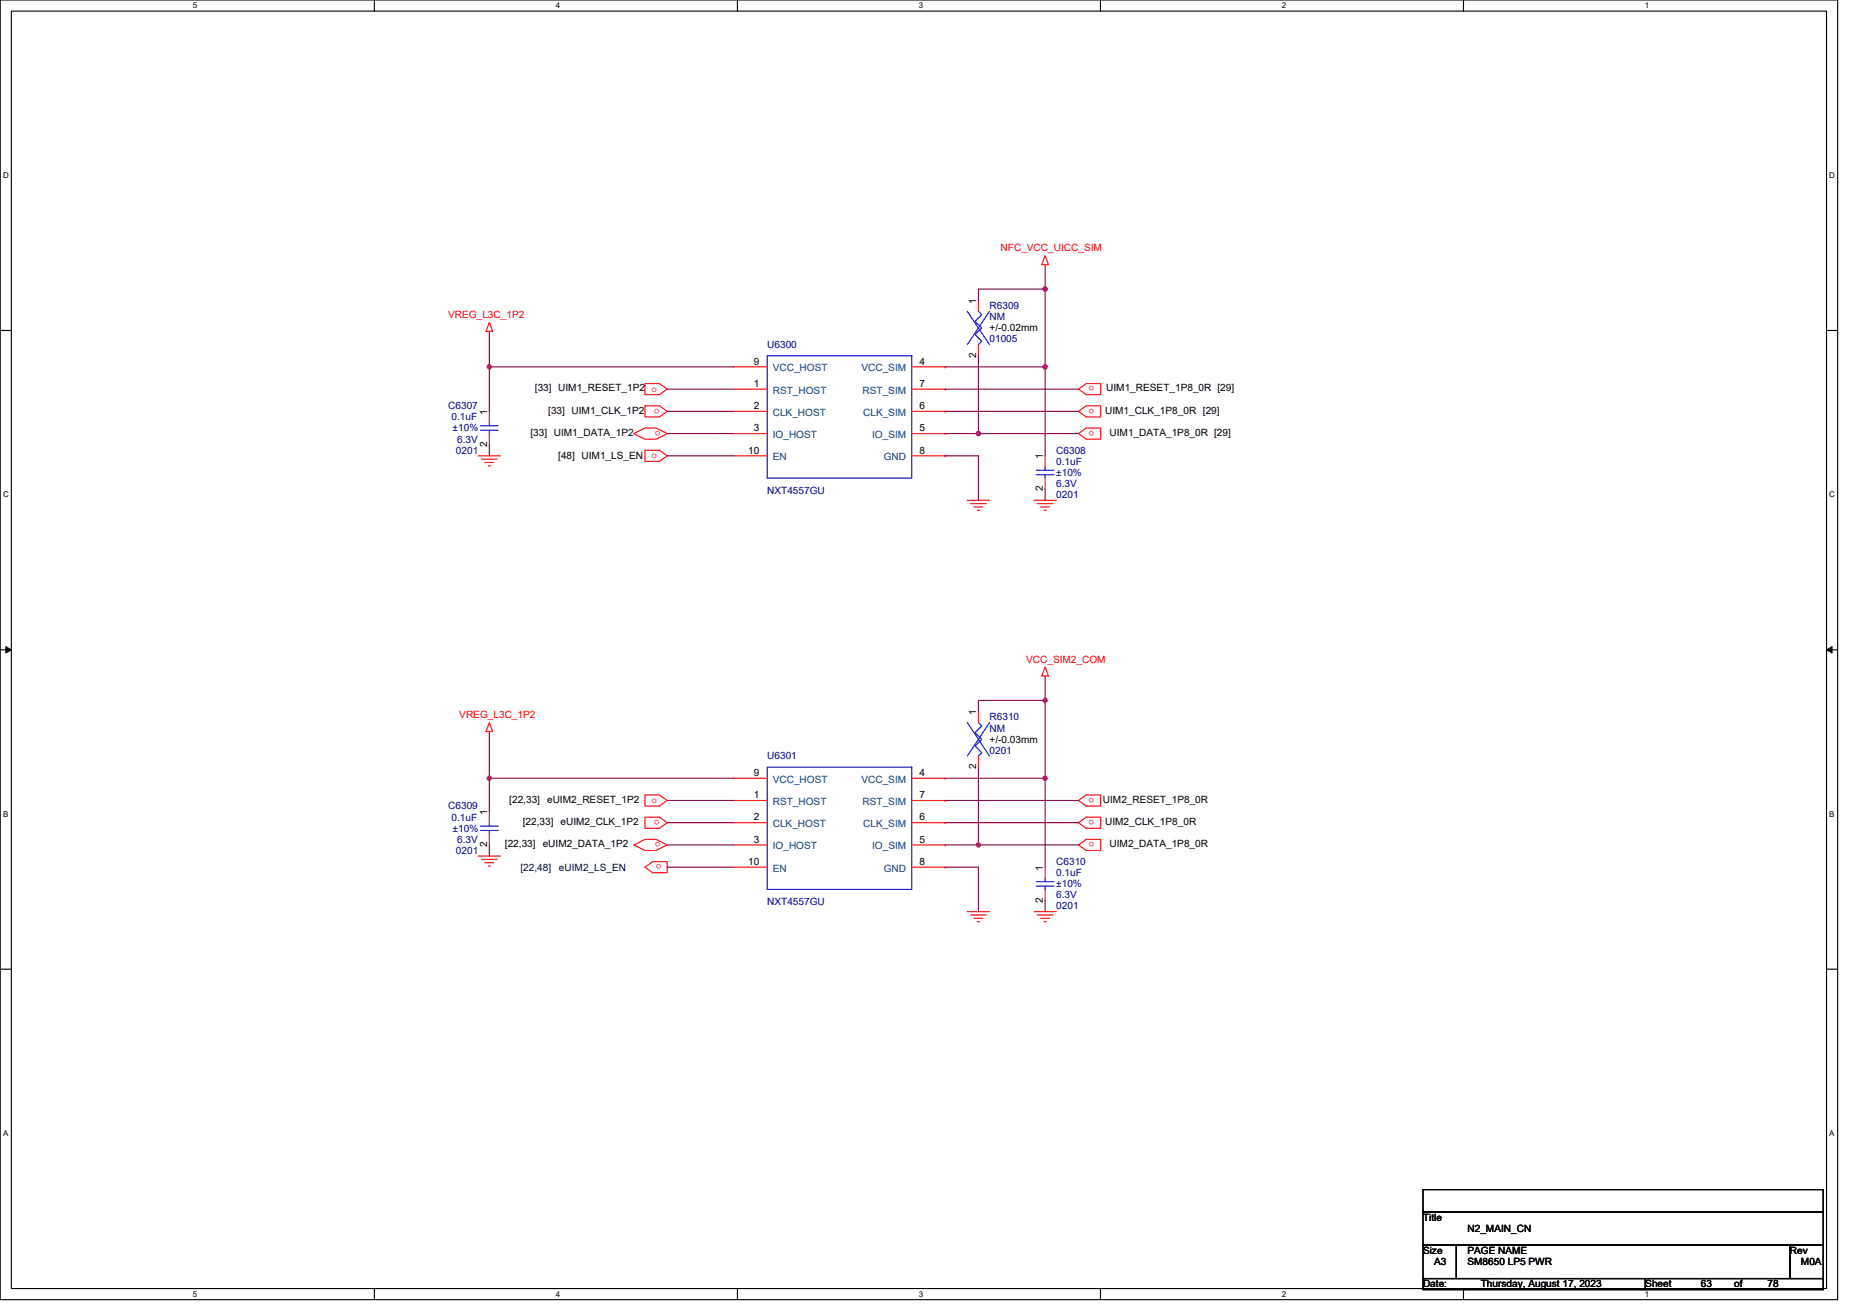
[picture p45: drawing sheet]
<svg xmlns="http://www.w3.org/2000/svg" width="297mm" height="210mm" viewBox="0 0 297 210" stroke-linecap="round" stroke-linejoin="round" font-family="sans-serif">
<defs><g id="words">
<g font-size="1.6" fill="#f00">
<text x="160.1" y="40.2">NFC_VCC_UICC_SIM</text>
<text x="71.7" y="50.9">VREG_L3C_1P2</text>
<text x="105.5" y="65.3" transform="rotate(180 105.5 65.3)">o</text>
<text x="175" y="61.8" transform="rotate(180 175 61.8)">o</text>
<text x="175" y="65.3" transform="rotate(180 175 65.3)">o</text>
<text x="105.7" y="68.9" transform="rotate(180 105.7 68.9)">o</text>
<text x="175" y="68.9" transform="rotate(180 175 68.9)">o</text>
<text x="104.2" y="73.3">o</text>
<text x="164.1" y="106">VCC_SIM2_COM</text>
<text x="73.5" y="114.9">VREG_L3C_1P2</text>
<text x="104.2" y="128.4">o</text>
<text x="105.5" y="131.1" transform="rotate(180 105.5 131.1)">o</text>
<text x="175" y="127.6" transform="rotate(180 175 127.6)">o</text>
<text x="175" y="131.1" transform="rotate(180 175 131.1)">o</text>
<text x="105.7" y="134.7" transform="rotate(180 105.7 134.7)">o</text>
<text x="175" y="134.7" transform="rotate(180 175 134.7)">o</text>
<text x="105.8" y="138.2" transform="rotate(180 105.8 138.2)">o</text>
</g>
<g font-size="1.6">
<text x="156.1" y="48.5" transform="rotate(-90 156.1 48.5)">1</text>
<text x="158.3" y="53">+/-0.02mm</text>
<text x="120.6" y="58.3">9</text>
<text x="147.1" y="58.3">4</text>
<text x="156.1" y="57.3" transform="rotate(-90 156.1 57.3)">2</text>
<text x="85.6" y="62.6">[33] UIM1_RESET_1P2 o</text>
<text x="120.6" y="61.9">1</text>
<text x="120.6" y="65.4">2</text>
<text x="147.1" y="65.4">6</text>
<text x="147.1" y="61.9">7</text>
<text x="177" y="62.6">UIM1_RESET_1P8_0R [29]</text>
<text x="77.9" y="71.5" transform="rotate(-90 77.9 71.5)">2</text>
<text x="77.9" y="66.3" transform="rotate(-90 77.9 66.3)">1</text>
<text x="84.9" y="69.7">[33] UIM1_DATA_1P2</text>
<text x="87.7" y="66.1">[33] UIM1_CLK_1P2</text>
<text x="120.6" y="69">3</text>
<text x="147.1" y="69">5</text>
<text x="176.8" y="66.1">UIM1_CLK_1P8_0R [29]</text>
<text x="177.5" y="69.7">UIM1_DATA_1P8_0R [29]</text>
<text x="89.3" y="73.4">[48] UIM1_LS_EN</text>
<text x="119.7" y="72.5">10</text>
<text x="147.1" y="72.5">8</text>
<text x="166.8" y="73.4" transform="rotate(-90 166.8 73.4)">1</text>
<text x="166.8" y="78.6" transform="rotate(-90 166.8 78.6)">2</text>
<text x="156.1" y="114.3" transform="rotate(-90 156.1 114.3)">1</text>
<text x="158.3" y="118.8">+/-0.03mm</text>
<text x="120.6" y="124.1">9</text>
<text x="147.1" y="124.1">4</text>
<text x="156.1" y="123" transform="rotate(-90 156.1 123)">2</text>
<text x="77.9" y="130.3" transform="rotate(-90 77.9 130.3)">1</text>
<text x="81.5" y="128.4">[22,33] eUIM2_RESET_1P2</text>
<text x="83.6" y="131.9">[22,33] eUIM2_CLK_1P2</text>
<text x="120.6" y="127.7">1</text>
<text x="120.6" y="131.2">2</text>
<text x="147.1" y="131.2">6</text>
<text x="147.1" y="127.7">7</text>
<text x="176.4" y="128.4">UIM2_RESET_1P8_0R</text>
<text x="176.8" y="131.9">UIM2_CLK_1P8_0R</text>
<text x="77.9" y="135.5" transform="rotate(-90 77.9 135.5)">2</text>
<text x="80.8" y="135.5">[22,33] eUIM2_DATA_1P2</text>
<text x="120.6" y="134.8">3</text>
<text x="147.1" y="134.8">5</text>
<text x="177.5" y="135.5">UIM2_DATA_1P8_0R</text>
<text x="119.7" y="138.3">10</text>
<text x="147.1" y="138.3">8</text>
<text x="166.8" y="139.2" transform="rotate(-90 166.8 139.2)">1</text>
<text x="166.8" y="144.4" transform="rotate(-90 166.8 144.4)">2</text>
<text x="227.6" y="195.2">Title</text>
<text x="234.7" y="197">N2_MAIN_CN</text>
<text x="227.6" y="200.6">Size</text>
<text x="229.4" y="202.3">A3</text>
<text x="234.7" y="200.6">PAGE NAME</text>
<text x="234.7" y="202.3">SM8650 LP5 PWR</text>
<text x="286.3" y="200.6">Rev</text>
<text x="288.1" y="202.3">M0A</text>
<text x="227.6" y="205.9">Date:</text>
<text x="236.9" y="205.9">Thursday, August 17, 2023</text>
<text x="263.2" y="205.9">Sheet</text>
<text x="272.1" y="205.9">63</text>
<text x="277.4" y="205.9">of</text>
<text x="282.7" y="205.9">78</text>
</g>
<g font-size="1.6" fill="#000080">
<text x="158.3" y="49.4">R6309</text>
<text x="158.3" y="51.2">NM</text>
<text x="122.7" y="55.7">U6300</text>
<text x="158.3" y="54.8">01005</text>
<text x="71.7" y="65.4">C6307</text>
<text x="72.2" y="67.2">0.1uF</text>
<text x="72.4" y="69">±10%</text>
<text x="73.1" y="70.8">6.3V</text>
<text x="72.9" y="72.5">0201</text>
<text x="168.9" y="72.5">C6308</text>
<text x="168.9" y="74.3">0.1uF</text>
<text x="168.9" y="77.9">6.3V</text>
<text x="168.9" y="76.1">±10%</text>
<text x="122.7" y="79">NXT4557GU</text>
<text x="168.9" y="79.7">0201</text>
<text x="158.3" y="115.2">R6310</text>
<text x="158.3" y="117">NM</text>
<text x="122.7" y="121.4">U6301</text>
<text x="158.3" y="120.6">0201</text>
<text x="71.7" y="129.4">C6309</text>
<text x="72.2" y="131.2">0.1uF</text>
<text x="72.4" y="133">±10%</text>
<text x="72.9" y="136.6">0201</text>
<text x="73.1" y="134.8">6.3V</text>
<text x="168.9" y="138.3">C6310</text>
<text x="168.9" y="140.1">0.1uF</text>
<text x="168.9" y="143.7">6.3V</text>
<text x="168.9" y="141.9">±10%</text>
<text x="122.7" y="144.7">NXT4557GU</text>
<text x="168.9" y="145.4">0201</text>
</g>
<g font-size="1.6" fill="#004080">
<text x="123.6" y="59.4">VCC_HOST</text>
<text x="137.8" y="59.4">VCC_SIM</text>
<text x="123.6" y="62.9">RST_HOST</text>
<text x="138" y="62.9">RST_SIM</text>
<text x="123.6" y="66.5">CLK_HOST</text>
<text x="123.6" y="70.1">IO_HOST</text>
<text x="138.1" y="66.5">CLK_SIM</text>
<text x="139.5" y="70.1">IO_SIM</text>
<text x="123.6" y="73.6">EN</text>
<text x="141.4" y="73.6">GND</text>
<text x="123.6" y="125.2">VCC_HOST</text>
<text x="137.8" y="125.2">VCC_SIM</text>
<text x="123.6" y="128.7">RST_HOST</text>
<text x="138" y="128.7">RST_SIM</text>
<text x="123.6" y="132.3">CLK_HOST</text>
<text x="123.6" y="135.8">IO_HOST</text>
<text x="138.1" y="132.3">CLK_SIM</text>
<text x="139.5" y="135.8">IO_SIM</text>
<text x="123.6" y="139.4">EN</text>
<text x="141.4" y="139.4">GND</text>
</g>
<g font-size="1.6" fill="#000040">
<text x="83.2" y="139.2">[22,48]</text>
<text x="89.4" y="139.2">eUIM2_LS_EN</text>
</g>
<g font-size="1.3">
<text x="30.8" y="1.3">5</text>
<text x="88.9" y="1.3">4</text>
<text x="147" y="1.3">3</text>
<text x="205.1" y="1.3">2</text>
<text x="263.1" y="1.3">1</text>
<text x=".5" y="28.5">D</text>
<text x="292.6" y="28.5">D</text>
<text x=".5" y="79.5">C</text>
<text x="292.6" y="79.5">C</text>
<text x=".5" y="130.6">B</text>
<text x="292.6" y="130.6">B</text>
<text x=".5" y="181.7">A</text>
<text x="292.6" y="181.7">A</text>
<text x="30.8" y="207.4">5</text>
<text x="88.9" y="207.4">4</text>
<text x="147" y="207.4">3</text>
<text x="205.1" y="207.4">2</text>
<text x="263.1" y="207.4">1</text>
</g>
</g></defs>
<path d="M0 0h293.9v207.8h-293.9zM1.8 1.8h290.4v204.3h-290.4z" fill="none" stroke="#000" stroke-width=".18"/>
<g fill="#fff">
<path d="M30.8 .2h.8v1.4h-.8z"/>
<path d="M30.8 206.2h.8v1.5h-.8z"/>
</g>
<path d="M59.9 0v1.8M59.9 206.1v1.7" fill="none" stroke="#000" stroke-width=".18"/>
<g fill="#fff">
<path d="M88.9 .2h.7v1.4h-.7z"/>
<path d="M88.9 206.2h.7v1.5h-.7z"/>
</g>
<path d="M118 0v1.8M118 206.1v1.7" fill="none" stroke="#000" stroke-width=".18"/>
<g fill="#fff">
<path d="M147 .2h.7v1.4h-.7z"/>
<path d="M147 206.2h.7v1.5h-.7z"/>
</g>
<path d="M176 0v1.8M176 206.1v1.7" fill="none" stroke="#000" stroke-width=".18"/>
<g fill="#fff">
<path d="M205.1 .2h.7v1.4h-.7z"/>
<path d="M205.1 206.2h.7v1.5h-.7z"/>
</g>
<path d="M234.1 0v1.8M234.1 206.1v1.7" fill="none" stroke="#000" stroke-width=".18"/>
<g fill="#fff">
<path d="M263.1 .2h.7v1.4h-.7z"/>
<path d="M263.1 206.2h.7v1.5h-.7z"/>
<path d="M.5 27.3h.9v1.4h-.9z"/>
<path d="M292.6 27.3h.9v1.4h-.9z"/>
<path d="M.5 78.4h.9v1.4h-.9z"/>
<path d="M292.6 78.4h.9v1.4h-.9z"/>
</g>
<path d="M0 52.9h1.8M292.2 52.9h1.7" fill="none" stroke="#000" stroke-width=".18"/>
<g fill="#fff">
<path d="M.5 129.5h.8v1.4h-.8z"/>
<path d="M292.6 129.5h.9v1.4h-.9z"/>
</g>
<path d="M0 103.9h1.8M292.2 103.9h1.7" fill="none" stroke="#000" stroke-width=".18"/>
<path d="M.9 103.4l.9 .5-.9 .5zM292.2 103.9l.9-.5v1z" fill="#000"/>
<path d="M.9 103.4l.9 .5-.9 .5zM292.2 103.9l.9-.5v1z" fill="none" stroke="#000" stroke-width=".16"/>
<g fill="#fff">
<path d="M.5 180.5h.8v1.5h-.8z"/>
<path d="M292.6 180.5h.9v1.5h-.9z"/>
</g>
<g fill="none" stroke="#000" stroke-width=".18">
<path d="M0 155h1.8M292.2 155h1.7M227.6 190.2h64v3.6h-64zM227.6 193.8h64v5.3h-64zM227.6 199.1h5.4v5.4h-5.4zM233 199.1h.1M233 199.1h53.3v5.4h-53.3zM286.3 199.1h.1M286.3 199.1h5.3v5.4h-5.3zM291.6 190.2h.1M291.6 193.8h.1M291.6 199.1h.1"/>
<path d="M227.6 204.5h35.6v1.7h-35.6zM263.2 204.5h.1M263.2 204.5h28.4v1.7h-28.4zM291.6 204.5h.1"/>
</g>
<g fill="none" stroke="#f00" stroke-width=".18">
<path d="M78.3 51.6l.5 1.4h-1.1zM78.3 53v.3M117.4 58.7h5.3M145.8 58.7h5.4M151.2 58.7h.1M156.5 48v1.8M156.5 55.1v1.8M167.2 42.3v.4M167.2 40.9l.5 1.4h-1.1zM76.5 72.9h3.5M77 73.4h2.5M77.6 74h1.4"/>
<path d="M78.1 74.5h.3M78.3 65.8v1.8M78.3 69.3v1.8M101.4 69.3l1.8-.8h1.7l1.8 .8-1.8 .9h-1.7zM103.2 72h2.3l1.2 .9-1.2 .9h-2.3zM103.2 61.3h2.3l1.2 .9-1.2 .9h-2.3zM103.2 64.9h2.3l1.2 .9-1.2 .9h-2.3zM117.4 62.2h5.3M117.4 65.8h5.3M117.4 69.3h5.3M117.4 72.9h5.3M145.8 69.3h5.4"/>
<path d="M145.8 65.8h5.4M145.8 62.2h5.4M145.8 72.9h5.4M151.2 69.3h.1M151.2 65.8h.1M151.2 62.2h.1M151.2 72.9h.1M167.2 72.9v1.8M167.2 76.5v1.7M172.5 62.2l1.2-.9h2.4v1.8h-2.4zM172.5 65.8l1.2-.9h2.4v1.8h-2.4zM172.5 69.3l1.2-.8h2.4v1.7h-2.4z"/>
<path d="M154.7 80h3.6M155.3 80.5h2.4M155.8 81.1h1.4M156.3 81.6h.4M165.4 80h3.5M165.9 80.5h2.5M166.5 81.1h1.4M167 81.6h.3M78.3 115.6l.5 1.4h-1.1zM78.3 117v.3M156.5 113.8v1.8M167.2 106.7l.5 1.4h-1.1z"/>
<path d="M167.2 108.1v.4M76.5 136.9h3.5M77 137.4h2.5M77.6 138h1.4M78.1 138.5h.3M78.3 129.8v1.8M78.3 133.3v1.8M101.4 135.1l1.8-.9h1.7l1.8 .9-1.8 .9h-1.7zM103.2 138.7l1.2-.9h2.3v1.8h-2.3zM103.2 127.1h2.3l1.2 .9-1.2 .9h-2.3zM103.2 130.7h2.3l1.2 .9-1.2 .9h-2.3zM117.4 128h5.3"/>
<path d="M117.4 131.6h5.3M117.4 135.1h5.3M117.4 124.5h5.3M117.4 138.7h5.3M145.8 124.5h5.4M145.8 135.1h5.4M145.8 131.6h5.4M145.8 128h5.4M145.8 138.7h5.4M151.2 124.5h.1M151.2 135.1h.1M151.2 131.6h.1"/>
<path d="M151.2 128h.1M151.2 138.7h.1M156.5 120.9v1.8M167.2 138.7v1.8M172.5 128l1.2-.9h2.4v1.8h-2.4zM172.5 131.6l1.2-.9h2.4v1.8h-2.4zM172.5 135.1l1.2-.9h2.4v1.8h-2.4zM154.7 145.8h3.6M155.3 146.3h2.4M155.8 146.9h1.4M156.3 147.4h.4M165.4 145.8h3.5"/>
<path d="M165.9 146.3h2.5M166.5 146.9h1.4M167 147.4h.3M167.2 142.2v1.8"/>
</g>
<g fill="none" stroke="#00f" stroke-width=".18">
<path d="M122.7 56.9h23.1v19.6h-23.1zM145.8 56.9h.1M154.7 49.8l3.6 5.3M156.5 49.8l.5 .5-1 1.1 1 1.1-1 1 1 1.1-.5 .5M158.3 49.8l-3.6 5.3M76.8 68.1h2.9M76.8 68.8h2.9M78.3 67.6v.5M78.3 68.8v.5M165.7 75.2h2.9M165.7 75.9h2.9M167.2 74.7v.5"/>
<path d="M167.2 75.9v.6M154.7 115.6l3.6 5.3M156.5 115.6l.5 .5-1 1.1 1 1-1 1.1 1 1.1-.5 .5M158.3 115.6l-3.6 5.3M76.8 132.1h2.9M76.8 132.8h2.9M78.3 131.6v.5M78.3 132.8v.6M122.7 122.7h23.1v19.5h-23.1zM145.8 122.7h.1M165.7 141h2.9M165.7 141.7h2.9"/>
<path d="M167.2 140.5v.5M167.2 141.7v.5"/>
</g>
<g fill="none" stroke="#800040" stroke-width=".18">
<path d="M78.3 53.3v5.4M78.3 58.7v7.1M78.3 58.7h39.1M151.2 58.7h16M156.5 56.9v12.4M167.2 42.7v3.5M167.2 46.2h-10.7v1.8M167.2 46.2v12.5M167.2 58.7v14.2M78.3 71.1v1.8M106.7 62.2h10.7M106.7 65.8h10.7"/>
<path d="M106.7 69.3h10.7M106.7 72.9h10.7M151.2 62.2h21.3M151.2 65.8h21.3M151.2 69.3h5.3M151.2 72.9h5.3v7.1M156.5 69.3h16M167.2 78.2v1.8M78.3 117.3v7.2M167.2 112h-10.7v1.8M167.2 112v12.5M167.2 108.5v3.5"/>
<path d="M78.3 124.5v5.3M78.3 135.1v1.8M78.3 124.5h39.1M106.7 128h10.7M106.7 131.6h10.7M106.7 135.1h10.7M106.7 138.7h10.7M151.2 128h21.3M151.2 131.6h21.3M151.2 124.5h16M151.2 135.1h5.3M151.2 138.7h5.3v7.1"/>
<path d="M156.5 135.1h16M156.5 122.7v12.4M167.2 124.5v14.2M167.2 144v1.8"/>
</g>
<g fill="#f0f" stroke="#f0f" stroke-width=".18">
<circle cx="167.2" cy="58.7" r=".35"/>
<circle cx="167.2" cy="46.2" r=".35"/>
<circle cx="78.3" cy="58.7" r=".35"/>
<circle cx="156.5" cy="69.3" r=".35"/>
<circle cx="167.2" cy="112" r=".35"/>
<circle cx="156.5" cy="135.1" r=".35"/>
<circle cx="78.3" cy="124.5" r=".35"/>
<circle cx="167.2" cy="124.5" r=".35"/>
</g>
<use href="#words"/>
</svg>
